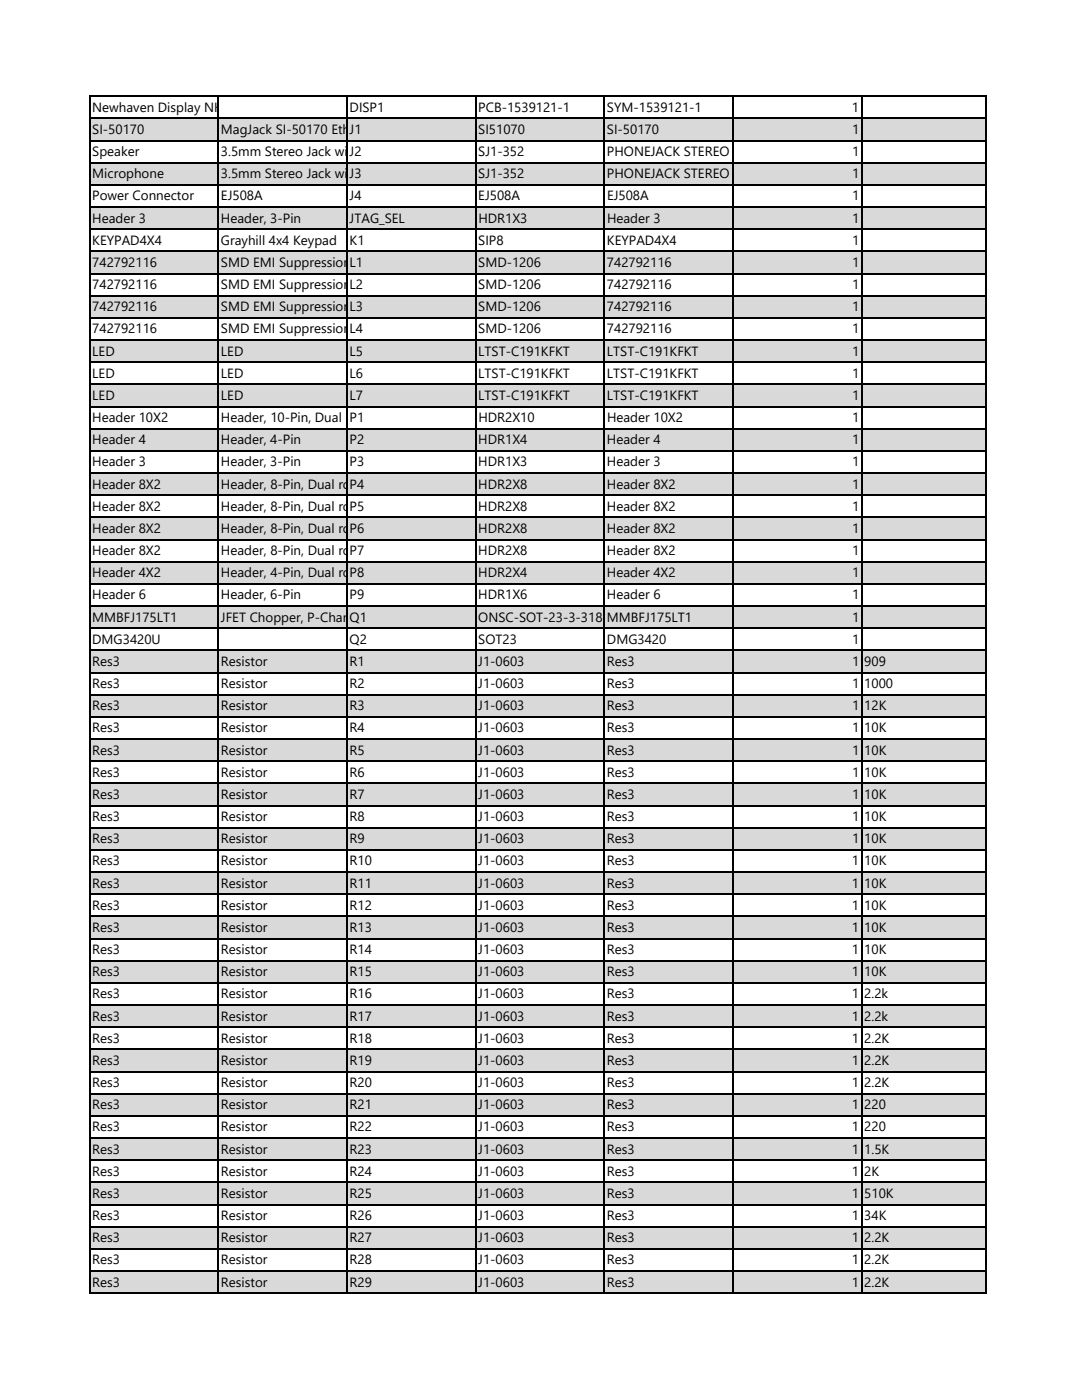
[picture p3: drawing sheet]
<svg xmlns="http://www.w3.org/2000/svg" width="216mm" height="279mm" viewBox="0 0 216 279" stroke-linecap="round" stroke-linejoin="round" font-family="sans-serif">
<defs><g id="words">
<g font-size="2.7">
<text x="18.4" y="22.3">Newhaven Display NH</text>
<text x="69.8" y="22.3">DISP1</text>
<text x="95.4" y="22.3">PCB-1539121-1</text>
<text x="121.1" y="22.3">SYM-1539121-1</text>
<text x="170" y="22.3">1</text>
<text x="18.4" y="26.7">SI-50170</text>
<text x="44.1" y="26.7">MagJack SI-50170 Eth</text>
<text x="69.8" y="26.7">J1</text>
<text x="95.4" y="26.7">SI51070</text>
<text x="121.1" y="26.7">SI-50170</text>
<text x="170" y="26.7">1</text>
<text x="18.4" y="31.2">Speaker</text>
<text x="18.4" y="35.6">Microphone</text>
<text x="44.1" y="31.2">3.5mm Stereo Jack wi</text>
<text x="44.1" y="35.6">3.5mm Stereo Jack wi</text>
<text x="69.8" y="31.2">J2</text>
<text x="69.8" y="35.6">J3</text>
<text x="95.4" y="31.2">SJ1-352</text>
<text x="95.4" y="35.6">SJ1-352</text>
<text x="121.1" y="31.2">PHONEJACK STEREO</text>
<text x="121.1" y="35.6">PHONEJACK STEREO</text>
<text x="170" y="31.2">1</text>
<text x="170" y="35.6">1</text>
<text x="18.4" y="40">Power Connector</text>
<text x="44.1" y="40">EJ508A</text>
<text x="69.8" y="40">J4</text>
<text x="95.4" y="40">EJ508A</text>
<text x="121.1" y="40">EJ508A</text>
<text x="170" y="40">1</text>
<text x="18.4" y="44.4">Header 3</text>
<text x="44.1" y="44.4">Header, 3-Pin</text>
<text x="69.8" y="44.4">JTAG_SEL</text>
<text x="95.4" y="44.4">HDR1X3</text>
<text x="121.1" y="44.4">Header 3</text>
<text x="170" y="44.4">1</text>
<text x="18.4" y="48.9">KEYPAD4X4</text>
<text x="18.4" y="53.3">742792116</text>
<text x="44.1" y="53.3">SMD EMI Suppression</text>
<text x="44.1" y="48.9">Grayhill 4x4 Keypad</text>
<text x="69.8" y="53.3">L1</text>
<text x="69.8" y="48.9">K1</text>
<text x="95.4" y="53.3">SMD-1206</text>
<text x="95.4" y="48.9">SIP8</text>
<text x="121.1" y="53.3">742792116</text>
<text x="121.1" y="48.9">KEYPAD4X4</text>
<text x="170" y="53.3">1</text>
<text x="170" y="48.9">1</text>
<text x="18.4" y="57.7">742792116</text>
<text x="44.1" y="57.7">SMD EMI Suppression</text>
<text x="69.8" y="57.7">L2</text>
<text x="95.4" y="57.7">SMD-1206</text>
<text x="121.1" y="57.7">742792116</text>
<text x="170" y="57.7">1</text>
<text x="18.4" y="62.1">742792116</text>
<text x="44.1" y="62.1">SMD EMI Suppression</text>
<text x="69.8" y="62.1">L3</text>
<text x="95.4" y="62.1">SMD-1206</text>
<text x="121.1" y="62.1">742792116</text>
<text x="170" y="62.1">1</text>
<text x="18.4" y="66.5">742792116</text>
<text x="18.4" y="71">LED</text>
<text x="44.1" y="66.5">SMD EMI Suppression</text>
<text x="44.1" y="71">LED</text>
<text x="69.8" y="66.5">L4</text>
<text x="69.8" y="71">L5</text>
<text x="95.4" y="66.5">SMD-1206</text>
<text x="95.4" y="71">LTST-C191KFKT</text>
<text x="121.1" y="66.5">742792116</text>
<text x="121.1" y="71">LTST-C191KFKT</text>
<text x="170" y="66.5">1</text>
<text x="170" y="71">1</text>
<text x="18.4" y="75.4">LED</text>
<text x="44.1" y="75.4">LED</text>
<text x="69.8" y="75.4">L6</text>
<text x="95.4" y="75.4">LTST-C191KFKT</text>
<text x="121.1" y="75.4">LTST-C191KFKT</text>
<text x="170" y="75.4">1</text>
<text x="18.4" y="79.8">LED</text>
<text x="44.1" y="79.8">LED</text>
<text x="69.8" y="79.8">L7</text>
<text x="95.4" y="79.8">LTST-C191KFKT</text>
<text x="121.1" y="79.8">LTST-C191KFKT</text>
<text x="170" y="79.8">1</text>
<text x="18.4" y="84.2">Header 10X2</text>
<text x="18.4" y="88.7">Header 4</text>
<text x="44.1" y="88.7">Header, 4-Pin</text>
<text x="44.1" y="84.2">Header, 10-Pin, Dual P1</text>
<text x="69.8" y="88.7">P2</text>
<text x="95.4" y="88.7">HDR1X4</text>
<text x="95.4" y="84.2">HDR2X10</text>
<text x="121.1" y="88.7">Header 4</text>
<text x="121.1" y="84.2">Header 10X2</text>
<text x="170" y="88.7">1</text>
<text x="170" y="84.2">1</text>
<text x="18.4" y="93.1">Header 3</text>
<text x="44.1" y="93.1">Header, 3-Pin</text>
<text x="69.8" y="93.1">P3</text>
<text x="95.4" y="93.1">HDR1X3</text>
<text x="121.1" y="93.1">Header 3</text>
<text x="170" y="93.1">1</text>
<text x="18.4" y="97.5">Header 8X2</text>
<text x="18.4" y="101.9">Header 8X2</text>
<text x="44.1" y="97.5">Header, 8-Pin, Dual ro</text>
<text x="44.1" y="101.9">Header, 8-Pin, Dual ro</text>
<text x="69.8" y="97.5">P4</text>
<text x="69.8" y="101.9">P5</text>
<text x="95.4" y="97.5">HDR2X8</text>
<text x="95.4" y="101.9">HDR2X8</text>
<text x="121.1" y="97.5">Header 8X2</text>
<text x="121.1" y="101.9">Header 8X2</text>
<text x="170" y="97.5">1</text>
<text x="170" y="101.9">1</text>
<text x="18.4" y="106.4">Header 8X2</text>
<text x="44.1" y="106.4">Header, 8-Pin, Dual ro</text>
<text x="69.8" y="106.4">P6</text>
<text x="95.4" y="106.4">HDR2X8</text>
<text x="121.1" y="106.4">Header 8X2</text>
<text x="170" y="106.4">1</text>
<text x="18.4" y="110.8">Header 8X2</text>
<text x="44.1" y="110.8">Header, 8-Pin, Dual ro</text>
<text x="69.8" y="110.8">P7</text>
<text x="95.4" y="110.8">HDR2X8</text>
<text x="121.1" y="110.8">Header 8X2</text>
<text x="170" y="110.8">1</text>
<text x="18.4" y="115.2">Header 4X2</text>
<text x="18.4" y="119.6">Header 6</text>
<text x="44.1" y="119.6">Header, 6-Pin</text>
<text x="44.1" y="115.2">Header, 4-Pin, Dual ro</text>
<text x="69.8" y="115.2">P8</text>
<text x="69.8" y="119.6">P9</text>
<text x="95.4" y="115.2">HDR2X4</text>
<text x="95.4" y="119.6">HDR1X6</text>
<text x="121.1" y="115.2">Header 4X2</text>
<text x="121.1" y="119.6">Header 6</text>
<text x="170" y="115.2">1</text>
<text x="170" y="119.6">1</text>
<text x="18.4" y="124.1">MMBFJ175LT1</text>
<text x="44.1" y="124.1">JFET Chopper, P-Chan</text>
<text x="69.8" y="124.1">Q1</text>
<text x="95.4" y="124.1">ONSC-SOT-23-3-318-</text>
<text x="121.1" y="124.1">MMBFJ175LT1</text>
<text x="170" y="124.1">1</text>
<text x="18.4" y="128.5">DMG3420U</text>
<text x="69.8" y="128.5">Q2</text>
<text x="95.4" y="128.5">SOT23</text>
<text x="121.1" y="128.5">DMG3420</text>
<text x="170" y="128.5">1</text>
<text x="18.4" y="132.9">Res3</text>
<text x="18.4" y="137.3">Res3</text>
<text x="44.1" y="132.9">Resistor</text>
<text x="44.1" y="137.3">Resistor</text>
<text x="69.8" y="132.9">R1</text>
<text x="69.8" y="137.3">R2</text>
<text x="95.4" y="132.9">J1-0603</text>
<text x="95.4" y="137.3">J1-0603</text>
<text x="121.1" y="132.9">Res3</text>
<text x="121.1" y="137.3">Res3</text>
<text x="170" y="132.9">1 909</text>
<text x="170" y="137.3">1 1000</text>
<text x="18.4" y="141.8">Res3</text>
<text x="44.1" y="141.8">Resistor</text>
<text x="69.8" y="141.8">R3</text>
<text x="95.4" y="141.8">J1-0603</text>
<text x="121.1" y="141.8">Res3</text>
<text x="170" y="141.8">1 12K</text>
<text x="18.4" y="146.2">Res3</text>
<text x="44.1" y="146.2">Resistor</text>
<text x="69.8" y="146.2">R4</text>
<text x="95.4" y="146.2">J1-0603</text>
<text x="121.1" y="146.2">Res3</text>
<text x="170" y="146.2">1 10K</text>
<text x="18.4" y="150.6">Res3</text>
<text x="18.4" y="155">Res3</text>
<text x="44.1" y="150.6">Resistor</text>
<text x="44.1" y="155">Resistor</text>
<text x="69.8" y="150.6">R5</text>
<text x="69.8" y="155">R6</text>
<text x="95.4" y="150.6">J1-0603</text>
<text x="95.4" y="155">J1-0603</text>
<text x="121.1" y="150.6">Res3</text>
<text x="121.1" y="155">Res3</text>
<text x="170" y="150.6">1 10K</text>
<text x="170" y="155">1 10K</text>
<text x="18.4" y="159.4">Res3</text>
<text x="44.1" y="159.4">Resistor</text>
<text x="69.8" y="159.4">R7</text>
<text x="95.4" y="159.4">J1-0603</text>
<text x="121.1" y="159.4">Res3</text>
<text x="170" y="159.4">1 10K</text>
<text x="18.4" y="163.9">Res3</text>
<text x="44.1" y="163.9">Resistor</text>
<text x="69.8" y="163.9">R8</text>
<text x="95.4" y="163.9">J1-0603</text>
<text x="121.1" y="163.9">Res3</text>
<text x="170" y="163.9">1 10K</text>
<text x="18.4" y="168.3">Res3</text>
<text x="18.4" y="172.7">Res3</text>
<text x="44.1" y="168.3">Resistor</text>
<text x="44.1" y="172.7">Resistor</text>
<text x="69.8" y="168.3">R9</text>
<text x="69.8" y="172.7">R10</text>
<text x="95.4" y="172.7">J1-0603</text>
<text x="95.4" y="168.3">J1-0603</text>
<text x="121.1" y="172.7">Res3</text>
<text x="121.1" y="168.3">Res3</text>
<text x="170" y="172.7">1 10K</text>
<text x="170" y="168.3">1 10K</text>
<text x="18.4" y="177.1">Res3</text>
<text x="44.1" y="177.1">Resistor</text>
<text x="69.8" y="177.1">R11</text>
<text x="95.4" y="177.1">J1-0603</text>
<text x="121.1" y="177.1">Res3</text>
<text x="170" y="177.1">1 10K</text>
<text x="18.4" y="181.6">Res3</text>
<text x="18.4" y="186">Res3</text>
<text x="44.1" y="181.6">Resistor</text>
<text x="44.1" y="186">Resistor</text>
<text x="69.8" y="181.6">R12</text>
<text x="69.8" y="186">R13</text>
<text x="95.4" y="181.6">J1-0603</text>
<text x="95.4" y="186">J1-0603</text>
<text x="121.1" y="181.6">Res3</text>
<text x="121.1" y="186">Res3</text>
<text x="170" y="181.6">1 10K</text>
<text x="170" y="186">1 10K</text>
<text x="18.4" y="190.4">Res3</text>
<text x="44.1" y="190.4">Resistor</text>
<text x="69.8" y="190.4">R14</text>
<text x="95.4" y="190.4">J1-0603</text>
<text x="121.1" y="190.4">Res3</text>
<text x="170" y="190.4">1 10K</text>
<text x="18.4" y="194.8">Res3</text>
<text x="44.1" y="194.8">Resistor</text>
<text x="69.8" y="194.8">R15</text>
<text x="95.4" y="194.8">J1-0603</text>
<text x="121.1" y="194.8">Res3</text>
<text x="170" y="194.8">1 10K</text>
<text x="18.4" y="199.3">Res3</text>
<text x="18.4" y="203.7">Res3</text>
<text x="44.1" y="199.3">Resistor</text>
<text x="44.1" y="203.7">Resistor</text>
<text x="69.8" y="199.3">R16</text>
<text x="69.8" y="203.7">R17</text>
<text x="95.4" y="199.3">J1-0603</text>
<text x="95.4" y="203.7">J1-0603</text>
<text x="121.1" y="199.3">Res3</text>
<text x="121.1" y="203.7">Res3</text>
<text x="170" y="199.3">1 2.2k</text>
<text x="170" y="203.7">1 2.2k</text>
<text x="18.4" y="208.1">Res3</text>
<text x="44.1" y="208.1">Resistor</text>
<text x="69.8" y="208.1">R18</text>
<text x="95.4" y="208.1">J1-0603</text>
<text x="121.1" y="208.1">Res3</text>
<text x="170" y="208.1">1 2.2K</text>
<text x="18.4" y="212.5">Res3</text>
<text x="44.1" y="212.5">Resistor</text>
<text x="69.8" y="212.5">R19</text>
<text x="95.4" y="212.5">J1-0603</text>
<text x="121.1" y="212.5">Res3</text>
<text x="170" y="212.5">1 2.2K</text>
<text x="18.4" y="217">Res3</text>
<text x="18.4" y="221.4">Res3</text>
<text x="44.1" y="217">Resistor</text>
<text x="44.1" y="221.4">Resistor</text>
<text x="69.8" y="217">R20</text>
<text x="69.8" y="221.4">R21</text>
<text x="95.4" y="217">J1-0603</text>
<text x="95.4" y="221.4">J1-0603</text>
<text x="121.1" y="217">Res3</text>
<text x="121.1" y="221.4">Res3</text>
<text x="170" y="217">1 2.2K</text>
<text x="170" y="221.4">1 220</text>
<text x="18.4" y="225.8">Res3</text>
<text x="44.1" y="225.8">Resistor</text>
<text x="69.8" y="225.8">R22</text>
<text x="95.4" y="225.8">J1-0603</text>
<text x="121.1" y="225.8">Res3</text>
<text x="170" y="225.8">1 220</text>
<text x="18.4" y="230.2">Res3</text>
<text x="44.1" y="230.2">Resistor</text>
<text x="69.8" y="230.2">R23</text>
<text x="95.4" y="230.2">J1-0603</text>
<text x="121.1" y="230.2">Res3</text>
<text x="170" y="230.2">1 1.5K</text>
<text x="18.4" y="234.7">Res3</text>
<text x="18.4" y="239.1">Res3</text>
<text x="44.1" y="234.7">Resistor</text>
<text x="44.1" y="239.1">Resistor</text>
<text x="69.8" y="234.7">R24</text>
<text x="69.8" y="239.1">R25</text>
<text x="95.4" y="234.7">J1-0603</text>
<text x="95.4" y="239.1">J1-0603</text>
<text x="121.1" y="234.7">Res3</text>
<text x="121.1" y="239.1">Res3</text>
<text x="170" y="234.7">1 2K</text>
<text x="170" y="239.1">1 510K</text>
<text x="18.4" y="243.5">Res3</text>
<text x="44.1" y="243.5">Resistor</text>
<text x="69.8" y="243.5">R26</text>
<text x="95.4" y="243.5">J1-0603</text>
<text x="121.1" y="243.5">Res3</text>
<text x="170" y="243.5">1 34K</text>
<text x="18.4" y="247.9">Res3</text>
<text x="44.1" y="247.9">Resistor</text>
<text x="69.8" y="247.9">R27</text>
<text x="95.4" y="247.9">J1-0603</text>
<text x="121.1" y="247.9">Res3</text>
<text x="170" y="247.9">1 2.2K</text>
<text x="18.4" y="252.3">Res3</text>
<text x="18.4" y="256.8">Res3</text>
<text x="44.1" y="252.3">Resistor</text>
<text x="44.1" y="256.8">Resistor</text>
<text x="69.8" y="252.3">R28</text>
<text x="69.8" y="256.8">R29</text>
<text x="95.4" y="252.3">J1-0603</text>
<text x="95.4" y="256.8">J1-0603</text>
<text x="121.1" y="252.3">Res3</text>
<text x="121.1" y="256.8">Res3</text>
<text x="170" y="252.3">1 2.2K</text>
<text x="170" y="256.8">1 2.2K</text>
</g>
</g></defs>
<g fill="#d9d9d9">
<path d="M18.1 23.6h178.6v4.5h-178.6z"/>
<path d="M18.1 32.5h178.6v4.4h-178.6z"/>
<path d="M18.1 41.3h178.6v4.5h-178.6z"/>
<path d="M18.1 50.2h178.6v4.4h-178.6z"/>
<path d="M18.1 59h178.6v4.5h-178.6z"/>
<path d="M18.1 67.9h178.6v4.4h-178.6z"/>
<path d="M18.1 76.7h178.6v4.5h-178.6z"/>
<path d="M18.1 85.6h178.6v4.4h-178.6z"/>
<path d="M18.1 94.4h178.6v4.4h-178.6z"/>
<path d="M18.1 103.3h178.6v4.4h-178.6z"/>
<path d="M18.1 112.1h178.6v4.4h-178.6z"/>
<path d="M18.1 120.9h178.6v4.5h-178.6z"/>
<path d="M18.1 129.8h178.6v4.4h-178.6z"/>
<path d="M18.1 138.6h178.6v4.5h-178.6z"/>
<path d="M18.1 147.5h178.6v4.4h-178.6z"/>
<path d="M18.1 156.3h178.6v4.5h-178.6z"/>
<path d="M18.1 165.2h178.6v4.4h-178.6z"/>
<path d="M18.1 174h178.6v4.5h-178.6z"/>
<path d="M18.1 182.9h178.6v4.4h-178.6z"/>
<path d="M18.1 191.7h178.6v4.5h-178.6z"/>
<path d="M18.1 200.6h178.6v4.4h-178.6z"/>
<path d="M18.1 209.4h178.6v4.5h-178.6z"/>
<path d="M18.1 218.3h178.6v4.4h-178.6z"/>
<path d="M18.1 227.1h178.6v4.5h-178.6z"/>
<path d="M18.1 236h178.6v4.4h-178.6z"/>
<path d="M18.1 244.8h178.6v4.5h-178.6z"/>
<path d="M18.1 253.7h178.6v4.4h-178.6z"/>
</g>
<g fill="none" stroke="#000" stroke-width=".3">
<path d="M17.9 19.1v239.1M18.1 19.2h178.8M43.6 19.3v238.9M69.3 19.3v238.9M94.9 19.3v238.9M120.6 19.3v238.9M146.3 19.3v238.9M172 19.3v238.9M196.7 19.3v238.9M18.1 23.6h178.8M18.1 28h178.8M18.1 32.5h178.8"/>
<path d="M18.1 36.9h178.8M18.1 41.3h178.8M18.1 45.7h178.8M18.1 50.2h178.8M18.1 54.6h178.8M18.1 59h178.8M18.1 63.4h178.8M18.1 67.9h178.8M18.1 72.3h178.8M18.1 76.7h178.8M18.1 81.1h178.8M18.1 85.6h178.8"/>
<path d="M18.1 90h178.8M18.1 94.4h178.8M18.1 98.8h178.8M18.1 103.3h178.8M18.1 107.7h178.8M18.1 112.1h178.8M18.1 116.5h178.8M18.1 120.9h178.8M18.1 125.4h178.8M18.1 129.8h178.8M18.1 134.2h178.8M18.1 138.6h178.8"/>
<path d="M18.1 143.1h178.8M18.1 147.5h178.8M18.1 151.9h178.8M18.1 156.3h178.8M18.1 160.8h178.8M18.1 165.2h178.8M18.1 169.6h178.8M18.1 174h178.8M18.1 178.5h178.8M18.1 182.9h178.8M18.1 187.3h178.8M18.1 191.7h178.8"/>
<path d="M18.1 196.2h178.8M18.1 200.6h178.8M18.1 205h178.8M18.1 209.4h178.8M18.1 213.8h178.8M18.1 218.3h178.8M18.1 222.7h178.8M18.1 227.1h178.8M18.1 231.5h178.8M18.1 236h178.8M18.1 240.4h178.8M18.1 244.8h178.8"/>
<path d="M18.1 249.2h178.8M18.1 253.7h178.8M18.1 258.1h178.8"/>
</g>
<use href="#words"/>
</svg>
